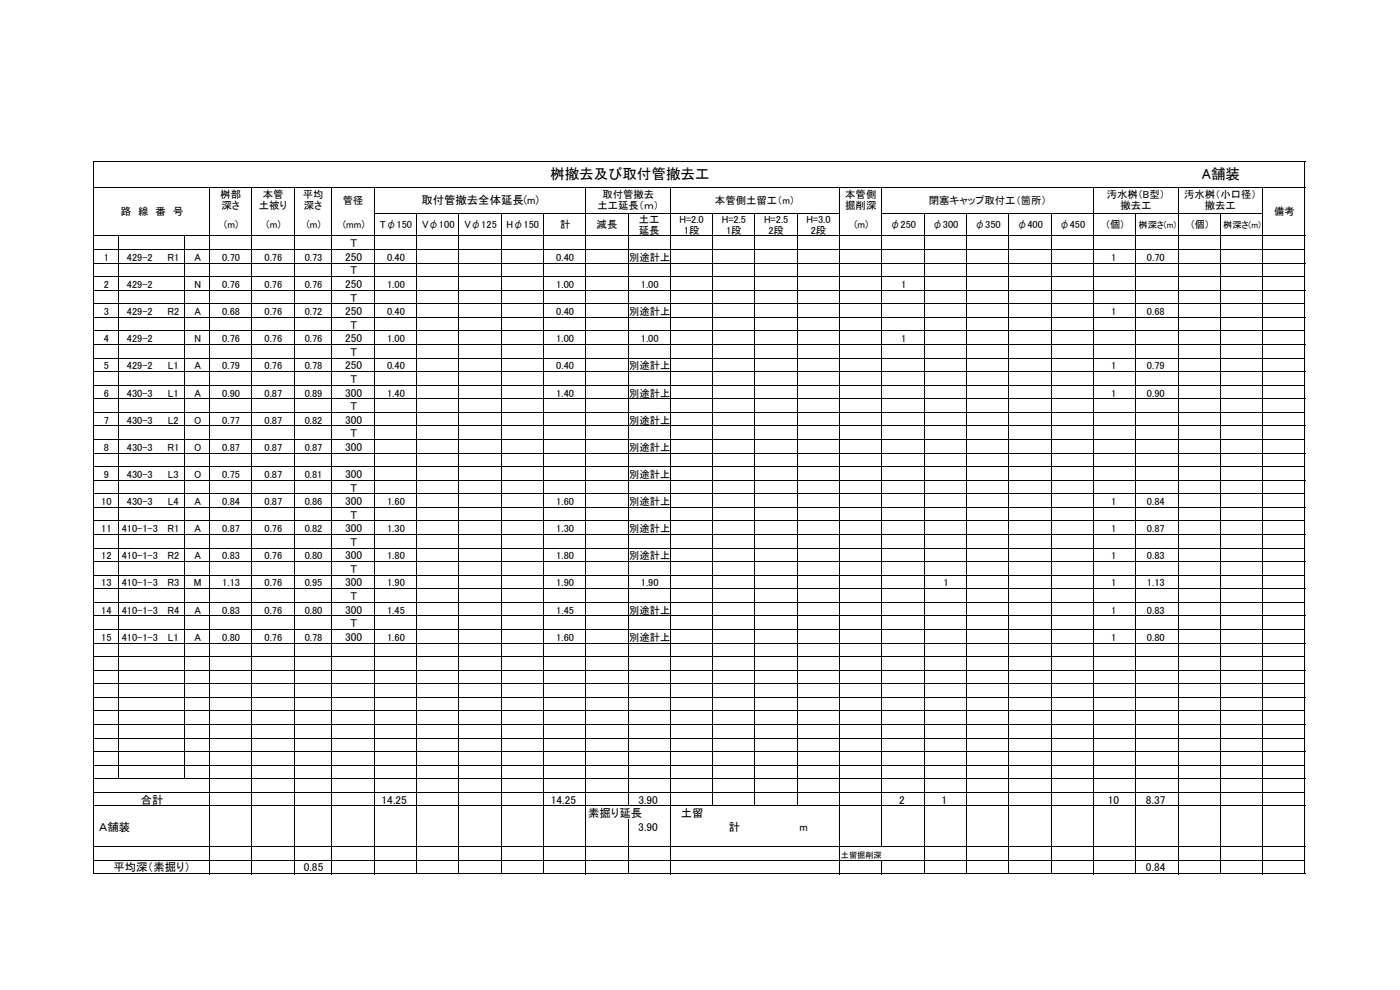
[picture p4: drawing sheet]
<svg xmlns="http://www.w3.org/2000/svg" width="297mm" height="210mm" viewBox="0 0 297 210" stroke-linecap="round" stroke-linejoin="round" font-family="sans-serif">
<defs><g id="words">
<g font-size="3.1">
<text x="116.7" y="38.1">桝撤去及び取付管撤去工</text>
<text x="255" y="38.1">A舗装</text>
</g>
<g font-size="2.4">
<text x="89.4" y="43.3">取付管撤去全体延長(m)</text>
<text x="74.3" y="52.5">T</text>
<text x="73.2" y="55.3">250</text>
<text x="74.3" y="58.2">T</text>
<text x="73.2" y="61.1">250</text>
<text x="74.3" y="64">T</text>
<text x="73.2" y="66.8">250</text>
<text x="74.3" y="69.7">T</text>
<text x="73.2" y="72.6">250</text>
<text x="74.3" y="75.5">T</text>
<text x="73.2" y="78.4">250</text>
<text x="74.3" y="81.2">T</text>
<text x="73.2" y="84.1">300</text>
<text x="73.2" y="89.9">300</text>
<text x="74.3" y="87">T</text>
<text x="73.2" y="95.6">300</text>
<text x="74.3" y="92.8">T</text>
<text x="73.2" y="101.4">300</text>
<text x="73.2" y="107.1">300</text>
<text x="74.3" y="104.3">T</text>
<text x="73.2" y="112.9">300</text>
<text x="74.3" y="110">T</text>
<text x="73.2" y="118.7">300</text>
<text x="74.3" y="115.8">T</text>
<text x="73.2" y="124.4">300</text>
<text x="74.3" y="121.5">T</text>
<text x="73.2" y="130.2">300</text>
<text x="74.3" y="127.3">T</text>
<text x="73.2" y="135.9">300</text>
<text x="74.3" y="133.1">T</text>
<text x="29.8" y="170.5">合計</text>
<text x="80.9" y="170.5">14.25</text>
<text x="116.8" y="170.5">14.25</text>
<text x="124.8" y="173.4">素掘り延長</text>
<text x="135.4" y="170.5">3.90</text>
<text x="144.4" y="173.4">土留</text>
<text x="190.8" y="170.5">2</text>
<text x="199.7" y="170.5">1</text>
<text x="235" y="170.5">10</text>
<text x="243.1" y="170.5">8.37</text>
<text x="21" y="176.2">Ａ舗装</text>
<text x="135.4" y="176.2">3.90</text>
<text x="154.6" y="176.2">計</text>
<text x="169.6" y="176.2">m</text>
<text x="24.1" y="184.9">平均深（素掘り）</text>
<text x="64.4" y="184.9">0.85</text>
<text x="243.1" y="184.9">0.84</text>
</g>
<g font-size="2.2">
<text x="46.7" y="42">桝部</text>
<text x="55.8" y="42">本管</text>
<text x="64.2" y="42">平均</text>
<text x="127.8" y="42">取付管撤去</text>
<text x="179.3" y="42">本管側</text>
<text x="234.8" y="41.9">汚水桝（B型）</text>
<text x="251.2" y="41.9">汚水桝（小口径）</text>
<text x="25.7" y="45.6">路　線　番　号</text>
<text x="47" y="44.4">深さ</text>
<text x="54.9" y="44.4">土被り</text>
<text x="64.5" y="44.4">深さ</text>
<text x="72.7" y="43.2">管径</text>
<text x="126.7" y="44.4">土工延長（ｍ）</text>
<text x="135.6" y="47.3">土工</text>
<text x="144.1" y="47.3">H=2.0</text>
<text x="151.7" y="43.2">本管側土留工（m）</text>
<text x="153.1" y="47.3">H=2.5</text>
<text x="162.1" y="47.3">H=2.5</text>
<text x="171.1" y="47.3">H=3.0</text>
<text x="179.3" y="44.4">掘削深</text>
<text x="197" y="43.2">閉塞キャップ取付工（箇所）</text>
<text x="237.7" y="44.4">撤去工</text>
<text x="255.6" y="44.4">撤去工</text>
<text x="270.3" y="45.6">備考</text>
<text x="47.6" y="48.4">(m)</text>
<text x="56.6" y="48.4">(m)</text>
<text x="65.1" y="48.4">(m)</text>
<text x="72.8" y="48.4">(mm)</text>
<text x="80.6" y="48.4">Tφ150</text>
<text x="89.5" y="48.4">Vφ100</text>
<text x="98.5" y="48.4">Vφ125</text>
<text x="107.5" y="48.4">Hφ150</text>
<text x="118.8" y="48.4">計</text>
<text x="126.6" y="48.5">減長</text>
<text x="135.6" y="49.7">延長</text>
<text x="145.1" y="49.7">1段</text>
<text x="154.1" y="49.7">1段</text>
<text x="163" y="49.7">2段</text>
<text x="172" y="49.7">2段</text>
<text x="181.3" y="48.4">(m)</text>
<text x="188.8" y="48.5">φ250</text>
<text x="197.8" y="48.5">φ300</text>
<text x="206.8" y="48.5">φ350</text>
<text x="215.8" y="48.5">φ400</text>
<text x="224.7" y="48.5">φ450</text>
<text x="234.8" y="48.4">(個)</text>
<text x="252.8" y="48.4">(個)</text>
<text x="22" y="55.3">1</text>
<text x="26.9" y="55.3">429-2</text>
<text x="35.5" y="55.3">R1</text>
<text x="41.3" y="55.3">A</text>
<text x="47.2" y="55.3">0.70</text>
<text x="56.1" y="55.3">0.76</text>
<text x="64.6" y="55.3">0.73</text>
<text x="82.1" y="55.3">0.40</text>
<text x="118" y="55.3">0.40</text>
<text x="133.5" y="55.3">別途計上</text>
<text x="235.7" y="55.3">1</text>
<text x="243.3" y="55.3">0.70</text>
<text x="22" y="61.1">2</text>
<text x="26.9" y="61.1">429-2</text>
<text x="41.3" y="61.1">N</text>
<text x="47.2" y="61.1">0.76</text>
<text x="56.1" y="61.1">0.76</text>
<text x="64.6" y="61.1">0.76</text>
<text x="82.1" y="61.1">1.00</text>
<text x="118" y="61.1">1.00</text>
<text x="136" y="61.1">1.00</text>
<text x="191.2" y="61.1">1</text>
<text x="22" y="66.8">3</text>
<text x="26.9" y="66.8">429-2</text>
<text x="35.5" y="66.8">R2</text>
<text x="41.3" y="66.8">A</text>
<text x="47.2" y="66.8">0.68</text>
<text x="56.1" y="66.8">0.76</text>
<text x="64.6" y="66.8">0.72</text>
<text x="82.1" y="66.8">0.40</text>
<text x="118" y="66.8">0.40</text>
<text x="133.5" y="66.8">別途計上</text>
<text x="235.7" y="66.8">1</text>
<text x="243.3" y="66.8">0.68</text>
<text x="22" y="72.6">4</text>
<text x="26.9" y="72.6">429-2</text>
<text x="41.3" y="72.6">N</text>
<text x="47.2" y="72.6">0.76</text>
<text x="56.1" y="72.6">0.76</text>
<text x="64.6" y="72.6">0.76</text>
<text x="82.1" y="72.6">1.00</text>
<text x="118" y="72.6">1.00</text>
<text x="136" y="72.6">1.00</text>
<text x="191.2" y="72.6">1</text>
<text x="22" y="78.4">5</text>
<text x="26.9" y="78.4">429-2</text>
<text x="35.6" y="78.4">L1</text>
<text x="41.3" y="78.4">A</text>
<text x="47.2" y="78.4">0.79</text>
<text x="56.1" y="78.4">0.76</text>
<text x="64.6" y="78.4">0.78</text>
<text x="82.1" y="78.4">0.40</text>
<text x="118" y="78.4">0.40</text>
<text x="133.5" y="78.4">別途計上</text>
<text x="235.7" y="78.4">1</text>
<text x="243.3" y="78.4">0.79</text>
<text x="22" y="84.1">6</text>
<text x="22" y="89.9">7</text>
<text x="26.9" y="84.1">430-3</text>
<text x="26.9" y="89.9">430-3</text>
<text x="35.6" y="84.1">L1</text>
<text x="35.6" y="89.9">L2</text>
<text x="41.2" y="89.9">O</text>
<text x="41.3" y="84.1">A</text>
<text x="47.2" y="84.1">0.90</text>
<text x="47.2" y="89.9">0.77</text>
<text x="56.1" y="84.1">0.87</text>
<text x="56.1" y="89.9">0.87</text>
<text x="64.6" y="84.1">0.89</text>
<text x="64.6" y="89.9">0.82</text>
<text x="82.1" y="84.1">1.40</text>
<text x="118" y="84.1">1.40</text>
<text x="133.5" y="84.1">別途計上</text>
<text x="133.5" y="89.9">別途計上</text>
<text x="235.7" y="84.1">1</text>
<text x="243.3" y="84.1">0.90</text>
<text x="22" y="95.6">8</text>
<text x="26.9" y="95.6">430-3</text>
<text x="35.5" y="95.6">R1</text>
<text x="41.2" y="95.6">O</text>
<text x="47.2" y="95.6">0.87</text>
<text x="56.1" y="95.6">0.87</text>
<text x="64.6" y="95.6">0.87</text>
<text x="133.5" y="95.6">別途計上</text>
<text x="22" y="101.4">9</text>
<text x="26.9" y="101.4">430-3</text>
<text x="35.6" y="101.4">L3</text>
<text x="41.2" y="101.4">O</text>
<text x="47.2" y="101.4">0.75</text>
<text x="56.1" y="101.4">0.87</text>
<text x="64.6" y="101.4">0.81</text>
<text x="133.5" y="101.4">別途計上</text>
<text x="21.5" y="107.1">10</text>
<text x="26.9" y="107.1">430-3</text>
<text x="35.6" y="107.1">L4</text>
<text x="41.3" y="107.1">A</text>
<text x="47.2" y="107.1">0.84</text>
<text x="56.1" y="107.1">0.87</text>
<text x="64.6" y="107.1">0.86</text>
<text x="82.1" y="107.1">1.60</text>
<text x="118" y="107.1">1.60</text>
<text x="133.5" y="107.1">別途計上</text>
<text x="235.7" y="107.1">1</text>
<text x="243.3" y="107.1">0.84</text>
<text x="21.5" y="112.9">11</text>
<text x="25.8" y="112.9">410-1-3</text>
<text x="35.5" y="112.9">R1</text>
<text x="41.3" y="112.9">A</text>
<text x="47.2" y="112.9">0.87</text>
<text x="56.1" y="112.9">0.76</text>
<text x="64.6" y="112.9">0.82</text>
<text x="82.1" y="112.9">1.30</text>
<text x="118" y="112.9">1.30</text>
<text x="133.5" y="112.9">別途計上</text>
<text x="235.7" y="112.9">1</text>
<text x="243.3" y="112.9">0.87</text>
<text x="21.5" y="118.7">12</text>
<text x="25.8" y="118.7">410-1-3</text>
<text x="35.5" y="118.7">R2</text>
<text x="41.3" y="118.7">A</text>
<text x="47.2" y="118.7">0.83</text>
<text x="56.1" y="118.7">0.76</text>
<text x="64.6" y="118.7">0.80</text>
<text x="82.1" y="118.7">1.80</text>
<text x="118" y="118.7">1.80</text>
<text x="133.5" y="118.7">別途計上</text>
<text x="235.7" y="118.7">1</text>
<text x="243.3" y="118.7">0.83</text>
<text x="21.5" y="124.4">13</text>
<text x="25.8" y="124.4">410-1-3</text>
<text x="35.5" y="124.4">R3</text>
<text x="41.1" y="124.4">M</text>
<text x="47.2" y="124.4">1.13</text>
<text x="56.1" y="124.4">0.76</text>
<text x="64.6" y="124.4">0.95</text>
<text x="82.1" y="124.4">1.90</text>
<text x="118" y="124.4">1.90</text>
<text x="136" y="124.4">1.90</text>
<text x="200.2" y="124.4">1</text>
<text x="235.7" y="124.4">1</text>
<text x="243.3" y="124.4">1.13</text>
<text x="21.5" y="130.2">14</text>
<text x="25.8" y="130.2">410-1-3</text>
<text x="35.5" y="130.2">R4</text>
<text x="41.3" y="130.2">A</text>
<text x="47.2" y="130.2">0.83</text>
<text x="56.1" y="130.2">0.76</text>
<text x="64.6" y="130.2">0.80</text>
<text x="82.1" y="130.2">1.45</text>
<text x="118" y="130.2">1.45</text>
<text x="133.5" y="130.2">別途計上</text>
<text x="235.7" y="130.2">1</text>
<text x="243.3" y="130.2">0.83</text>
<text x="21.5" y="135.9">15</text>
<text x="25.8" y="135.9">410-1-3</text>
<text x="35.6" y="135.9">L1</text>
<text x="41.3" y="135.9">A</text>
<text x="47.2" y="135.9">0.80</text>
<text x="56.1" y="135.9">0.76</text>
<text x="64.6" y="135.9">0.78</text>
<text x="82.1" y="135.9">1.60</text>
<text x="118" y="135.9">1.60</text>
<text x="133.5" y="135.9">別途計上</text>
<text x="235.7" y="135.9">1</text>
<text x="243.3" y="135.9">0.80</text>
</g>
<g font-size="1.9">
<text x="241.6" y="48.3">桝深さ(m)</text>
<text x="259.5" y="48.3">桝深さ(m)</text>
</g>
<text font-size="1.7" x="178.4" y="182">土留掘削深</text>
</g></defs>
<g fill="none" stroke="#000" stroke-width=".21">
<path d="M19.8 34.2v151.3M19.9 34.4h257M19.9 39.8h257M44.4 39.9v145.6M53.4 39.9v145.6M62.4 39.9v145.6M70.4 39.9v145.6M79.4 39.9v145.6M124.3 39.9v145.6M142.2 39.9v145.6M178.1 39.9v145.6M187.1 39.9v139.8"/>
<path d="M232 39.9v145.6M249.9 39.9v145.6M267.9 39.9v145.6M276.8 34.5v151M19.9 52.9h5M19.9 58.7h5M19.9 50.1h257M19.9 55.8h257M25 50.2v115.1M25.1 52.9h14M25.1 58.7h14M39.2 50.2v115.1"/>
<path d="M39.3 52.9h5M39.3 58.7h5M44.5 52.9h8.8M44.5 58.7h8.8M53.5 52.9h8.8M53.5 58.7h8.8M62.5 52.9h7.8M62.5 58.7h7.8M70.5 52.9h8.8M70.5 58.7h8.8M79.5 45.2h98.7M79.5 52.9h44.7"/>
<path d="M79.5 58.7h44.7M88.4 45.3v4.7M88.4 50.2v5.5M88.4 55.9v5.6M97.3 45.3v4.7M97.3 50.2v5.5M97.3 55.9v5.6M106.3 45.3v4.7M106.3 50.2v5.5M106.3 55.9v5.6M115.3 45.3v4.7M115.3 50.2v5.5"/>
<path d="M115.3 55.9v5.6M124.4 52.9h17.7M124.4 58.7h17.7M133.2 45.3v4.7M133.2 50.2v5.5M133.2 55.9v5.6M142.3 52.9h35.7M142.3 58.7h35.7M151.2 45.3v4.7M151.2 50.2v5.5M151.2 55.9v5.6M160.2 45.3v4.7"/>
<path d="M160.2 50.2v5.5M160.2 55.9v5.6M169.1 45.3v4.7M169.1 50.2v5.5M169.1 55.9v5.6M178.2 52.9h8.8M178.2 58.7h8.8M187.2 45.2h80.8M187.2 52.9h44.7M187.2 58.7h44.7M196.1 45.3v4.7M196.1 50.2v5.5"/>
<path d="M196.1 55.9v5.6M205 45.3v4.7M205 50.2v5.5M205 55.9v5.6M214 45.3v4.7M214 50.2v5.5M214 55.9v5.6M223 45.3v4.7M223 50.2v5.5M223 55.9v5.6M232.1 52.9h17.7M232.1 58.7h17.7"/>
<path d="M240.9 45.3v4.7M240.9 50.2v5.5M240.9 55.9v5.6M250 52.9h17.8M250 58.7h17.8M258.9 45.3v4.7M258.9 50.2v5.5M258.9 55.9v5.6M268 52.9h8.7M268 58.7h8.7M19.9 64.5h5M19.9 70.2h5"/>
<path d="M19.9 76h5M19.9 61.6h257M19.9 67.3h257M19.9 73.1h257M19.9 78.8h257M25.1 64.5h14M25.1 70.2h14M25.1 76h14M39.3 64.5h5M39.3 70.2h5M39.3 76h5M44.5 64.5h8.8"/>
<path d="M44.5 70.2h8.8M44.5 76h8.8M53.5 64.5h8.8M53.5 70.2h8.8M53.5 76h8.8M62.5 64.5h7.8M62.5 70.2h7.8M62.5 76h7.8M70.5 64.5h8.8M70.5 70.2h8.8M70.5 76h8.8M79.5 64.5h44.7"/>
<path d="M79.5 70.2h44.7M79.5 76h44.7M88.4 61.7v5.5M88.4 67.4v5.6M88.4 73.2v5.5M88.4 79v5.5M97.3 61.7v5.5M97.3 67.4v5.6M97.3 73.2v5.5M97.3 79v5.5M106.3 61.7v5.5M106.3 67.4v5.6"/>
<path d="M106.3 73.2v5.5M106.3 79v5.5M115.3 61.7v5.5M115.3 67.4v5.6M115.3 73.2v5.5M115.3 79v5.5M124.4 64.5h17.7M124.4 70.2h17.7M124.4 76h17.7M133.2 61.7v5.5M133.2 67.4v5.6M133.2 73.2v5.5"/>
<path d="M133.2 79v5.5M142.3 64.5h35.7M142.3 70.2h35.7M142.3 76h35.7M151.2 61.7v5.5M151.2 67.4v5.6M151.2 73.2v5.5M151.2 79v5.5M160.2 61.7v5.5M160.2 67.4v5.6M160.2 73.2v5.5M160.2 79v5.5"/>
<path d="M169.1 61.7v5.5M169.1 67.4v5.6M169.1 73.2v5.5M169.1 79v5.5M178.2 64.5h8.8M178.2 70.2h8.8M178.2 76h8.8M187.2 64.5h44.7M187.2 70.2h44.7M187.2 76h44.7M196.1 61.7v5.5M196.1 67.4v5.6"/>
<path d="M196.1 73.2v5.5M196.1 79v5.5M205 61.7v5.5M205 67.4v5.6M205 73.2v5.5M205 79v5.5M214 61.7v5.5M214 67.4v5.6M214 73.2v5.5M214 79v5.5M223 61.7v5.5M223 67.4v5.6"/>
<path d="M223 73.2v5.5M223 79v5.5M232.1 64.5h17.7M232.1 70.2h17.7M232.1 76h17.7M240.9 61.7v5.5M240.9 67.4v5.6M240.9 73.2v5.5M240.9 79v5.5M250 64.5h17.8M250 70.2h17.8M250 76h17.8"/>
<path d="M258.9 61.7v5.5M258.9 67.4v5.6M258.9 73.2v5.5M258.9 79v5.5M268 64.5h8.7M268 70.2h8.7M268 76h8.7M19.9 81.7h5M19.9 87.5h5M19.9 93.2h5M19.9 99h5M19.9 84.6h257"/>
<path d="M19.9 90.4h257M19.9 96.1h257M25.1 81.7h14M25.1 87.5h14M25.1 93.2h14M25.1 99h14M39.3 81.7h5M39.3 87.5h5M39.3 93.2h5M39.3 99h5M44.5 81.7h8.8M44.5 87.5h8.8"/>
<path d="M44.5 93.2h8.8M44.5 99h8.8M53.5 81.7h8.8M53.5 87.5h8.8M53.5 93.2h8.8M53.5 99h8.8M62.5 81.7h7.8M62.5 87.5h7.8M62.5 93.2h7.8M62.5 99h7.8M70.5 81.7h8.8M70.5 87.5h8.8"/>
<path d="M70.5 93.2h8.8M70.5 99h8.8M79.5 81.7h44.7M79.5 87.5h44.7M79.5 93.2h44.7M79.5 99h44.7M88.4 84.7v5.6M88.4 90.5v5.5M88.4 96.2v5.6M97.3 84.7v5.6M97.3 90.5v5.5M97.3 96.2v5.6"/>
<path d="M106.3 84.7v5.6M106.3 90.5v5.5M106.3 96.2v5.6M115.3 84.7v5.6M115.3 90.5v5.5M115.3 96.2v5.6M124.4 81.7h17.7M124.4 87.5h17.7M124.4 93.2h17.7M124.4 99h17.7M133.2 84.7v5.6M133.2 90.5v5.5"/>
<path d="M133.2 96.2v5.6M142.3 81.7h35.7M142.3 87.5h35.7M142.3 93.2h35.7M142.3 99h35.7M151.2 84.7v5.6M151.2 90.5v5.5M151.2 96.2v5.6M160.2 84.7v5.6M160.2 90.5v5.5M160.2 96.2v5.6M169.1 84.7v5.6"/>
<path d="M169.1 90.5v5.5M169.1 96.2v5.6M178.2 81.7h8.8M178.2 87.5h8.8M178.2 93.2h8.8M178.2 99h8.8M187.2 81.7h44.7M187.2 87.5h44.7M187.2 93.2h44.7M187.2 99h44.7M196.1 84.7v5.6M196.1 90.5v5.5"/>
<path d="M196.1 96.2v5.6M205 84.7v5.6M205 90.5v5.5M205 96.2v5.6M214 84.7v5.6M214 90.5v5.5M214 96.2v5.6M223 84.7v5.6M223 90.5v5.5M223 96.2v5.6M232.1 81.7h17.7M232.1 87.5h17.7"/>
<path d="M232.1 93.2h17.7M232.1 99h17.7M240.9 84.7v5.6M240.9 90.5v5.5M240.9 96.2v5.6M250 81.7h17.8M250 87.5h17.8M250 93.2h17.8M250 99h17.8M258.9 84.7v5.6M258.9 90.5v5.5M258.9 96.2v5.6"/>
<path d="M268 81.7h8.7M268 87.5h8.7M268 93.2h8.7M268 99h8.7M19.9 104.8h5M19.9 110.5h5M19.9 116.3h5M19.9 101.9h257M19.9 107.6h257M19.9 113.4h257M19.9 119.1h257M25.1 104.8h14"/>
<path d="M25.1 110.5h14M25.1 116.3h14M39.3 104.8h5M39.3 110.5h5M39.3 116.3h5M44.5 104.8h8.8M44.5 110.5h8.8M44.5 116.3h8.8M53.5 104.8h8.8M53.5 110.5h8.8M53.5 116.3h8.8M62.5 104.8h7.8"/>
<path d="M62.5 110.5h7.8M62.5 116.3h7.8M70.5 104.8h8.8M70.5 110.5h8.8M70.5 116.3h8.8M79.5 104.8h44.7M79.5 110.5h44.7M79.5 116.3h44.7M88.4 102v5.5M88.4 107.7v5.6M88.4 113.5v5.5M88.4 119.3v5.5"/>
<path d="M97.3 102v5.5M97.3 107.7v5.6M97.3 113.5v5.5M97.3 119.3v5.5M106.3 102v5.5M106.3 107.7v5.6M106.3 113.5v5.5M106.3 119.3v5.5M115.3 102v5.5M115.3 107.7v5.6M115.3 113.5v5.5M115.3 119.3v5.5"/>
<path d="M124.4 104.8h17.7M124.4 110.5h17.7M124.4 116.3h17.7M133.2 102v5.5M133.2 107.7v5.6M133.2 113.5v5.5M133.2 119.3v5.5M142.3 104.8h35.7M142.3 110.5h35.7M142.3 116.3h35.7M151.2 102v5.5M151.2 107.7v5.6"/>
<path d="M151.2 113.5v5.5M151.2 119.3v5.5M160.2 102v5.5M160.2 107.7v5.6M160.2 113.5v5.5M160.2 119.3v5.5M169.1 102v5.5M169.1 107.7v5.6M169.1 113.5v5.5M169.1 119.3v5.5M178.2 104.8h8.8M178.2 110.5h8.8"/>
<path d="M178.2 116.3h8.8M187.2 104.8h44.7M187.2 110.5h44.7M187.2 116.3h44.7M196.1 102v5.5M196.1 107.7v5.6M196.1 113.5v5.5M196.1 119.3v5.5M205 102v5.5M205 107.7v5.6M205 113.5v5.5M205 119.3v5.5"/>
<path d="M214 102v5.5M214 107.7v5.6M214 113.5v5.5M214 119.3v5.5M223 102v5.5M223 107.7v5.6M223 113.5v5.5M223 119.3v5.5M232.1 104.8h17.7M232.1 110.5h17.7M232.1 116.3h17.7M240.9 102v5.5"/>
<path d="M240.9 107.7v5.6M240.9 113.5v5.5M240.9 119.3v5.5M250 104.8h17.8M250 110.5h17.8M250 116.3h17.8M258.9 102v5.5M258.9 107.7v5.6M258.9 113.5v5.5M258.9 119.3v5.5M268 104.8h8.7M268 110.5h8.7"/>
<path d="M268 116.3h8.7M19.9 122h5M19.9 127.8h5M19.9 133.5h5M19.9 139.3h5M19.9 124.9h257M19.9 130.7h257M19.9 136.4h257M25.1 122h14M25.1 127.8h14M25.1 133.5h14M25.1 139.3h14"/>
<path d="M39.3 122h5M39.3 127.8h5M39.3 133.5h5M39.3 139.3h5M44.5 122h8.8M44.5 127.8h8.8M44.5 133.5h8.8M44.5 139.3h8.8M53.5 122h8.8M53.5 127.8h8.8M53.5 133.5h8.8M53.5 139.3h8.8"/>
<path d="M62.5 122h7.8M62.5 127.8h7.8M62.5 133.5h7.8M62.5 139.3h7.8M70.5 122h8.8M70.5 127.8h8.8M70.5 133.5h8.8M70.5 139.3h8.8M79.5 122h44.7M79.5 127.8h44.7M79.5 133.5h44.7M79.5 139.3h44.7"/>
<path d="M88.4 125v5.6M88.4 130.8v5.5M88.4 136.5v5.6M97.3 125v5.6M97.3 130.8v5.5M97.3 136.5v5.6M106.3 125v5.6M106.3 130.8v5.5M106.3 136.5v5.6M115.3 125v5.6M115.3 130.8v5.5M115.3 136.5v5.6"/>
<path d="M124.4 122h17.7M124.4 127.8h17.7M124.4 133.5h17.7M124.4 139.3h17.7M133.2 125v5.6M133.2 130.8v5.5M133.2 136.5v5.6M142.3 122h35.7M142.3 127.8h35.7M142.3 133.5h35.7M142.3 139.3h35.7M151.2 125v5.6"/>
<path d="M151.2 130.8v5.5M151.2 136.5v5.6M160.2 125v5.6M160.2 130.8v5.5M160.2 136.5v5.6M169.1 125v5.6M169.1 130.8v5.5M169.1 136.5v5.6M178.2 122h8.8M178.2 127.8h8.8M178.2 133.5h8.8M178.2 139.3h8.8"/>
<path d="M187.2 122h44.7M187.2 127.8h44.7M187.2 133.5h44.7M187.2 139.3h44.7M196.1 125v5.6M196.1 130.8v5.5M196.1 136.5v5.6M205 125v5.6M205 130.8v5.5M205 136.5v5.6M214 125v5.6M214 130.8v5.5"/>
<path d="M214 136.5v5.6M223 125v5.6M223 130.8v5.5M223 136.5v5.6M232.1 122h17.7M232.1 127.8h17.7M232.1 133.5h17.7M232.1 139.3h17.7M240.9 125v5.6M240.9 130.8v5.5M240.9 136.5v5.6M250 122h17.8"/>
<path d="M250 127.8h17.8M250 133.5h17.8M250 139.3h17.8M258.9 125v5.6M258.9 130.8v5.5M258.9 136.5v5.6M268 122h8.7M268 127.8h8.7M268 133.5h8.7M268 139.3h8.7M19.9 145.1h5M19.9 150.8h5"/>
<path d="M19.9 156.6h5M19.9 142.2h257M19.9 147.9h257M19.9 153.7h257M19.9 159.4h257M25.1 145.1h14M25.1 150.8h14M25.1 156.6h14M39.3 145.1h5M39.3 150.8h5M39.3 156.6h5M44.5 145.1h8.8"/>
<path d="M44.5 150.8h8.8M44.5 156.6h8.8M53.5 145.1h8.8M53.5 150.8h8.8M53.5 156.6h8.8M62.5 145.1h7.8M62.5 150.8h7.8M62.5 156.6h7.8M70.5 145.1h8.8M70.5 150.8h8.8M70.5 156.6h8.8M79.5 145.1h44.7"/>
<path d="M79.5 150.8h44.7M79.5 156.6h44.7M88.4 142.3v5.5M88.4 148v5.6M88.4 153.8v5.5M88.4 159.6v5.5M97.3 142.3v5.5M97.3 148v5.6M97.3 153.8v5.5M97.3 159.6v5.5M106.3 142.3v5.5M106.3 148v5.6"/>
<path d="M106.3 153.8v5.5M106.3 159.6v5.5M115.3 142.3v5.5M115.3 148v5.6M115.3 153.8v5.5M115.3 159.6v5.5M124.4 145.1h17.7M124.4 150.8h17.7M124.4 156.6h17.7M133.2 142.3v5.5M133.2 148v5.6M133.2 153.8v5.5"/>
<path d="M133.2 159.6v5.5M142.3 145.1h35.7M142.3 150.8h35.7M142.3 156.6h35.7M151.2 142.3v5.5M151.2 148v5.6M151.2 153.8v5.5M151.2 159.6v5.5M160.2 142.3v5.5M160.2 148v5.6M160.2 153.8v5.5M160.2 159.6v5.5"/>
<path d="M169.1 142.3v5.5M169.1 148v5.6M169.1 153.8v5.5M169.1 159.6v5.5M178.2 145.1h8.8M178.2 150.8h8.8M178.2 156.6h8.8M187.2 145.1h44.7M187.2 150.8h44.7M187.2 156.6h44.7M196.1 142.3v5.5M196.1 148v5.6"/>
<path d="M196.1 153.8v5.5M196.1 159.6v5.5M205 142.3v5.5M205 148v5.6M205 153.8v5.5M205 159.6v5.5M214 142.3v5.5M214 148v5.6M214 153.8v5.5M214 159.6v5.5M223 142.3v5.5M223 148v5.6"/>
<path d="M223 153.8v5.5M223 159.6v5.5M232.1 145.1h17.7M232.1 150.8h17.7M232.1 156.6h17.7M240.9 142.3v5.5M240.9 148v5.6M240.9 153.8v5.5M240.9 159.6v5.5M250 145.1h17.8M250 150.8h17.8M250 156.6h17.8"/>
<path d="M258.9 142.3v5.5M258.9 148v5.6M258.9 153.8v5.5M258.9 159.6v5.5M268 145.1h8.7M268 150.8h8.7M268 156.6h8.7M19.9 162.3h5M19.9 168.1h24.4M19.9 165.2h257M19.9 171h257M19.9 179.6h257"/>
<path d="M25.1 162.3h14M39.3 162.3h5M44.5 162.3h8.8M44.5 168.1h8.8M53.5 162.3h8.8M53.5 168.1h8.8M62.5 162.3h7.8M62.5 168.1h7.8M70.5 162.3h8.8M70.5 168.1h8.8M79.5 162.3h44.7M79.5 168.1h44.7"/>
<path d="M88.4 165.3v5.6M88.4 171.1v8.4M88.4 179.7v5.6M97.3 165.3v5.6M97.3 171.1v8.4M97.3 179.7v5.6M106.3 165.3v5.6M106.3 171.1v8.4M106.3 179.7v5.6M115.3 165.3v5.6M115.3 171.1v8.4M115.3 179.7v5.6"/>
<path d="M124.4 162.3h17.7M124.4 168.1h17.7M133.2 165.3v5.6M133.2 173.8v5.7M133.2 179.7v5.6M142.3 162.3h35.7M142.3 168.1h35.7M151.2 165.3v5.6M160.2 165.3v5.6M169.1 165.3v5.6M178.2 162.3h8.8M178.2 168.1h8.8"/>
<path d="M187.2 162.3h44.7M187.2 168.1h44.7M196.1 165.3v5.6M196.1 171.1v8.4M196.1 179.7v5.6M205 165.3v5.6M205 171.1v8.4M205 179.7v5.6M214 165.3v5.6M214 171.1v8.4M214 179.7v5.6M223 165.3v5.6"/>
<path d="M223 171.1v8.4M223 179.7v5.6M232.1 162.3h17.7M232.1 168.1h17.7M240.9 165.3v5.6M240.9 171.1v8.4M240.9 179.7v5.6M250 162.3h17.8M250 168.1h17.8M258.9 165.3v5.6M258.9 171.1v8.4M258.9 179.7v5.6"/>
<path d="M268 162.3h8.7M268 168.1h8.7M19.9 182.5h24.4M19.9 185.4h257M44.5 182.5h8.8M53.5 182.5h8.8M62.5 182.5h7.8M70.5 182.5h8.8M79.5 182.5h44.7M124.4 182.5h17.7M142.3 182.5h35.7M178.2 182.5h8.8"/>
<path d="M187.1 182.5v3M187.2 182.5h44.7M232.1 182.5h17.7M250 182.5h17.8M268 182.5h8.7"/>
</g>
<use href="#words"/>
</svg>
